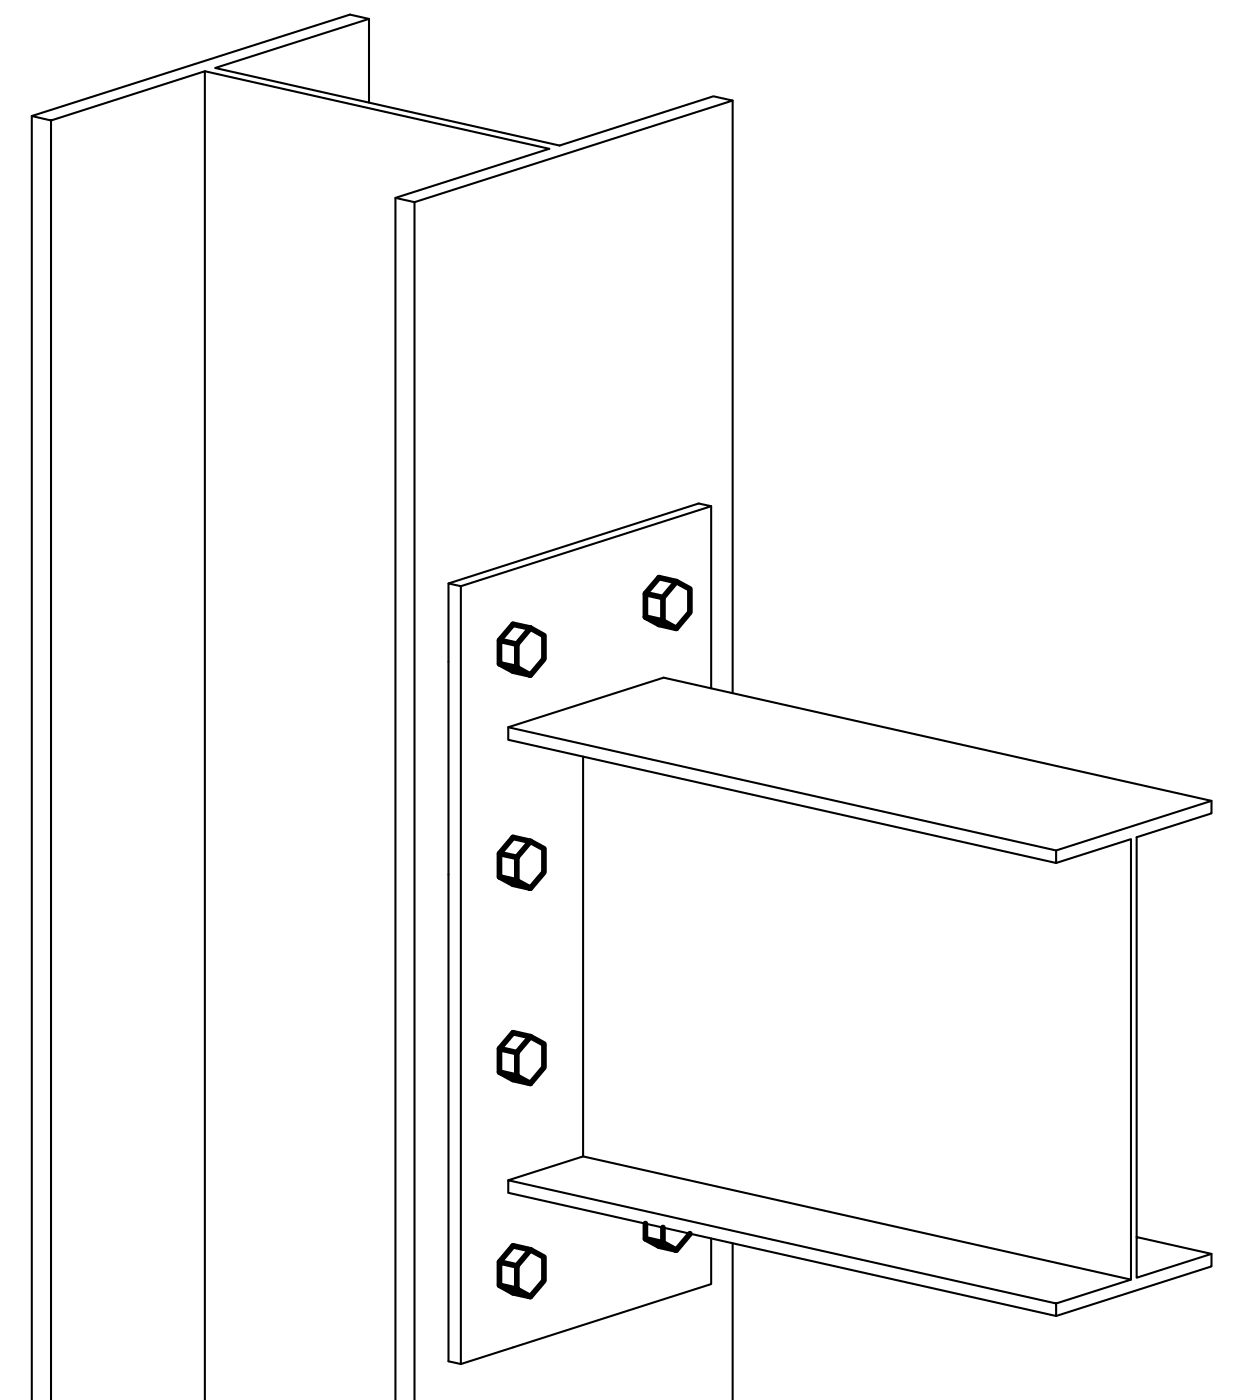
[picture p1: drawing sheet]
<svg xmlns="http://www.w3.org/2000/svg" width="152mm" height="173mm" viewBox="0 0 152 173" stroke-linecap="round" stroke-linejoin="round" font-family="sans-serif">
<!-- layer: Plates -->
<g fill="none" stroke="#000" stroke-width=".25">
<path d="M3.9 14.3l39.2-12.5 2.4 .5-19 6.1 42.5 9.6 19-6.1 2.3 .5-39.2 12.5v147.8M3.9 14.3l2.4 .6 19-6.1v163.9M3.9 14.3v158.4M6.3 14.9v157.8M25.3 8.8l42.4 9.6-18.9 6v148.3M45.5 2.3v10.4M90.3 12.4v73.1M48.8 24.4l2.3 .5M55.3 72l1.5 .3M87.7 62.4v22.5M62.7 89.7v1.6l67.5 15.2v-1.6M71.9 93.3v49.3l67.5 15.2v-54.3l-9.2 3"/>
<path d="M149.4 98.8l-19.2 6.1-67.5-15.2 19.1-6.1 67.6 15.2v1.5l-9.3 3v54.3l9.3-2.9-9.3-2.1M62.7 145.6l67.5 15.2v1.5l-67.5-15.2zM71.9 142.6l-9.2 3M87.7 152.8v5.6l-30.9 9.9-1.5-.4v-95.9l30.8-9.9 1.6 .3-30.9 9.9v96M90.3 153.4v19.3M139.4 157.8l-9.2 3M149.4 154.7v1.5l-19.2 6.1"/>
</g>
<g fill="none" stroke="#000" stroke-width=".7">
<path d="M63.7 79.5l-2.1-.5v2.9l2.1 .4M65.4 77.5l-1.7 2v2.8l1.7 1-2.2-.5-1.6-.9M65.4 77.5l1.7 .9v2.9l-1.7 2M65.4 77.5l-2.2-.5-1.6 2M79.6 76.1v-2.9l2.1 .5v2.9l-2.1-.5 1.6 .9 2.2 .5M79.6 73.2l1.6-1.9 2.2 .4 1.7 .9v2.9l-1.7 2-1.7-.9M83.4 71.7l-1.7 2M63.7 105.8l-2.1-.5v2.9l2.1 .5M65.4 103.8l-1.7 2v2.9l1.7 .9-2.2-.5-1.6-.9M65.4 103.8l1.7 .9v2.9l-1.7 2M65.4 103.8l-2.2-.5-1.6 2M63.7 129.8l-2.1-.4v2.9l2.1 .4"/>
<path d="M65.4 127.9l-1.7 1.9v2.9l1.7 .9-2.2-.4-1.6-.9M65.4 127.9l1.7 .9v2.9l-1.7 1.9M65.4 127.9l-2.2-.5-1.6 2M63.7 156.2l-2.1-.5v2.8l2.1 .5M65.4 154.2l-1.7 2v2.8l1.7 .9-2.2-.4-1.6-1M65.4 154.2l1.7 .9v2.9l-1.7 1.9M65.4 154.2l-2.2-.5-1.6 2M79.6 150.9v1.9M81.7 151.4v1.9l-2.1-.5 1.6 .9 2.2 .5-1.7-.9M85.1 152.2l-1.7 2"/>
</g>
</svg>
